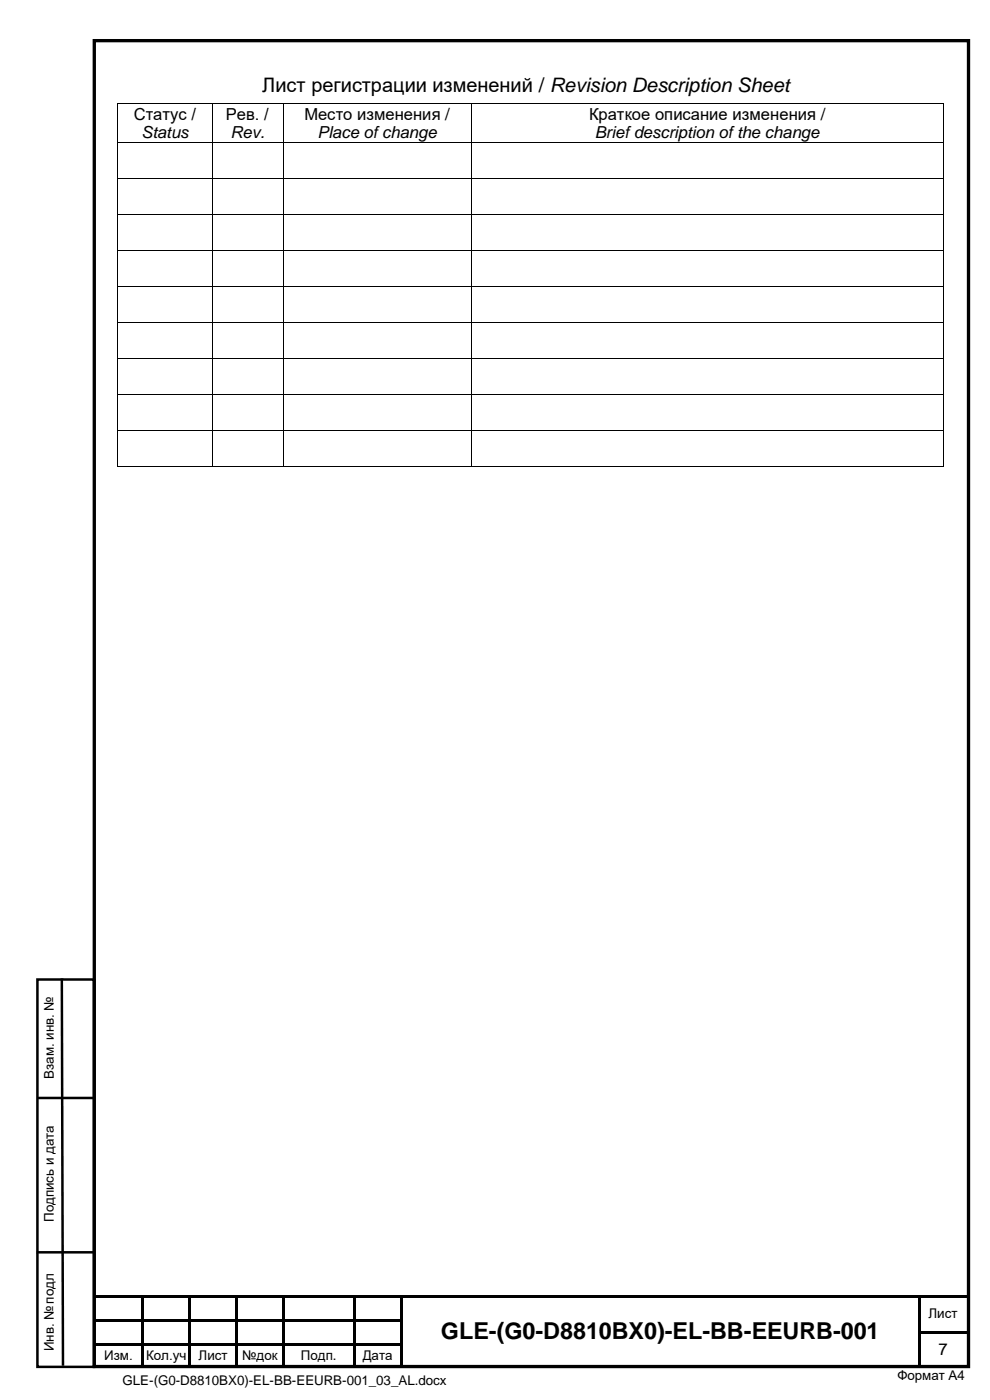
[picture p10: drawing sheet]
<svg xmlns="http://www.w3.org/2000/svg" width="210mm" height="297mm" viewBox="0 0 210 297" stroke-linecap="round" stroke-linejoin="round" font-family="sans-serif">
<defs><g id="words">
<text font-size="5" x="93.5" y="284.1">GLE-(G0-D8810BX0)-EL-BB-EEURB-001</text>
<text font-size="4.2" x="55.6" y="19.6">Лист регистрации изменений / Revision Description Sheet</text>
<g font-size="3.5">
<text x="28.4" y="25.4">Статус /</text>
<text x="30" y="29.4">Status</text>
<text x="47.9" y="25.4">Рев. /</text>
<text x="48.9" y="29.4">Rev.</text>
<text x="64.6" y="25.4">Место изменения /</text>
<text x="67.4" y="29.4">Place of change</text>
<text x="125" y="25.4">Краткое описание изменения /</text>
<text x="126.2" y="29.4">Brief description of the change</text>
<text x="199.1" y="287.4">7</text>
</g>
<g font-size="2.8">
<text x="11.4" y="228.8" transform="rotate(-90 11.4 228.8)">Взам. инв. №</text>
<text x="11.4" y="259.2" transform="rotate(-90 11.4 259.2)">Подпись и дата</text>
<text x="197" y="279.7">Лист</text>
<text x="11.4" y="286.7" transform="rotate(-90 11.4 286.7)">Инв. № подл</text>
<text x="22.1" y="288.6">Изм.</text>
<text x="26" y="293.8">GLE-(G0-D8810BX0)-EL-BB-EEURB-001_03_AL.docx</text>
<text x="31" y="288.6">Кол.уч</text>
<text x="42.1" y="288.6">Лист</text>
<text x="51.4" y="288.6">№док</text>
<text x="63.8" y="288.6">Подп.</text>
<text x="76.9" y="288.6">Дата</text>
<text x="190.4" y="292.8">Формат А4</text>
</g>
</g></defs>
<path d="M20 8.6h185.5v281.3h-185.5z" fill="none" stroke="#000" stroke-width=".71" stroke-linecap="butt"/>
<g fill="#000">
<path d="M24.9 21.9h.2v.2h-.2z" fill-rule="evenodd"/>
<path d="M24.9 21.9h.2v.2h-.2z" fill-rule="evenodd"/>
<path d="M24.9 30.1h.2v.2h-.2z" fill-rule="evenodd"/>
<path d="M24.9 37.8h.2v.2h-.2z" fill-rule="evenodd"/>
<path d="M45 21.9h.1v.2h-.1z" fill-rule="evenodd"/>
<path d="M45 30.1h.1v.2h-.1z" fill-rule="evenodd"/>
<path d="M45 37.8h.1v.2h-.1z" fill-rule="evenodd"/>
<path d="M60 21.9h.1v.2h-.1z" fill-rule="evenodd"/>
<path d="M60 30.1h.1v.2h-.1z" fill-rule="evenodd"/>
<path d="M60 37.8h.1v.2h-.1z" fill-rule="evenodd"/>
<path d="M100 21.9h.1v.2h-.1z" fill-rule="evenodd"/>
<path d="M100 30.1h.1v.2h-.1z" fill-rule="evenodd"/>
<path d="M100 37.8h.1v.2h-.1z" fill-rule="evenodd"/>
<path d="M200 21.9h.2v.2h-.2z" fill-rule="evenodd"/>
<path d="M200 21.9h.2v.2h-.2z" fill-rule="evenodd"/>
<path d="M200 30.1h.2v.2h-.2z" fill-rule="evenodd"/>
<path d="M200 37.8h.2v.2h-.2z" fill-rule="evenodd"/>
<path d="M24.9 45.4h.2v.2h-.2z" fill-rule="evenodd"/>
<path d="M24.9 53.1h.2v.2h-.2z" fill-rule="evenodd"/>
<path d="M45 45.4h.1v.2h-.1z" fill-rule="evenodd"/>
<path d="M45 53.1h.1v.2h-.1z" fill-rule="evenodd"/>
<path d="M60 45.4h.1v.2h-.1z" fill-rule="evenodd"/>
<path d="M60 53.1h.1v.2h-.1z" fill-rule="evenodd"/>
<path d="M100 45.4h.1v.2h-.1z" fill-rule="evenodd"/>
<path d="M100 53.1h.1v.2h-.1z" fill-rule="evenodd"/>
<path d="M200 45.4h.2v.2h-.2z" fill-rule="evenodd"/>
<path d="M200 53.1h.2v.2h-.2z" fill-rule="evenodd"/>
<path d="M24.9 60.7h.2v.2h-.2z" fill-rule="evenodd"/>
<path d="M24.9 68.4h.2v.1h-.2z" fill-rule="evenodd"/>
<path d="M24.9 76h.2v.2h-.2z" fill-rule="evenodd"/>
<path d="M45 60.7h.1v.2h-.1z" fill-rule="evenodd"/>
<path d="M45 68.4h.1v.1h-.1z" fill-rule="evenodd"/>
<path d="M45 76h.1v.2h-.1z" fill-rule="evenodd"/>
<path d="M60 60.7h.1v.2h-.1z" fill-rule="evenodd"/>
<path d="M60 68.4h.1v.1h-.1z" fill-rule="evenodd"/>
<path d="M60 76h.1v.2h-.1z" fill-rule="evenodd"/>
<path d="M100 60.7h.1v.2h-.1z" fill-rule="evenodd"/>
<path d="M100 68.4h.1v.1h-.1z" fill-rule="evenodd"/>
<path d="M100 76h.1v.2h-.1z" fill-rule="evenodd"/>
<path d="M200 60.7h.2v.2h-.2z" fill-rule="evenodd"/>
<path d="M200 68.4h.2v.1h-.2z" fill-rule="evenodd"/>
<path d="M200 76h.2v.2h-.2z" fill-rule="evenodd"/>
<path d="M24.9 83.6h.2v.2h-.2z" fill-rule="evenodd"/>
<path d="M24.9 91.3h.2v.1h-.2z" fill-rule="evenodd"/>
<path d="M24.9 98.9h.2v.2h-.2z" fill-rule="evenodd"/>
<path d="M24.9 98.9h.2v.2h-.2z" fill-rule="evenodd"/>
<path d="M45 83.6h.1v.2h-.1z" fill-rule="evenodd"/>
<path d="M45 91.3h.1v.1h-.1z" fill-rule="evenodd"/>
<path d="M45 98.9h.1v.2h-.1z" fill-rule="evenodd"/>
<path d="M60 83.6h.1v.2h-.1z" fill-rule="evenodd"/>
<path d="M60 91.3h.1v.1h-.1z" fill-rule="evenodd"/>
<path d="M60 98.9h.1v.2h-.1z" fill-rule="evenodd"/>
<path d="M100 83.6h.1v.2h-.1z" fill-rule="evenodd"/>
<path d="M100 91.3h.1v.1h-.1z" fill-rule="evenodd"/>
<path d="M100 98.9h.1v.2h-.1z" fill-rule="evenodd"/>
<path d="M200 83.6h.2v.2h-.2z" fill-rule="evenodd"/>
<path d="M200 91.3h.2v.1h-.2z" fill-rule="evenodd"/>
<path d="M200 98.9h.2v.2h-.2z" fill-rule="evenodd"/>
<path d="M200 98.9h.2v.2h-.2z" fill-rule="evenodd"/>
<path d="M20 274.9h10v.5h-10z" fill-rule="evenodd"/>
<path d="M30 275.4l.5 .1z" fill-rule="evenodd"/>
<path d="M30 274.9h.5v.5h-.5z" fill-rule="evenodd"/>
<path d="M30 275.5h.5v4.4h-.5z" fill-rule="evenodd"/>
<path d="M30.5 274.9h9.5v.5h-9.5z" fill-rule="evenodd"/>
<path d="M40 275.4l.5 .1z" fill-rule="evenodd"/>
<path d="M40 274.9h.5v.5h-.5z" fill-rule="evenodd"/>
<path d="M40 275.5h.5v4.4h-.5z" fill-rule="evenodd"/>
<path d="M40.5 274.9h9.4v.5h-9.4z" fill-rule="evenodd"/>
<path d="M49.9 275.4l.5 .1z" fill-rule="evenodd"/>
<path d="M49.9 274.9h.5v.5h-.5z" fill-rule="evenodd"/>
<path d="M49.9 275.5h.5v4.4h-.5z" fill-rule="evenodd"/>
<path d="M50.4 274.9h9.5v.5h-9.5z" fill-rule="evenodd"/>
<path d="M59.9 275.4l.5 .1z" fill-rule="evenodd"/>
<path d="M59.9 274.9h.5v.5h-.5z" fill-rule="evenodd"/>
<path d="M59.9 275.5h.5v4.4h-.5z" fill-rule="evenodd"/>
<path d="M60.4 274.9h14.5v.5h-14.5z" fill-rule="evenodd"/>
<path d="M74.9 275.4l.5 .1z" fill-rule="evenodd"/>
<path d="M74.9 274.9h.5v.5h-.5z" fill-rule="evenodd"/>
<path d="M74.9 275.5h.5v4.4h-.5z" fill-rule="evenodd"/>
<path d="M75.4 274.9h9.5v.5h-9.5z" fill-rule="evenodd"/>
<path d="M84.9 275.4l.5 .1z" fill-rule="evenodd"/>
<path d="M84.9 274.9h.5v.5h-.5z" fill-rule="evenodd"/>
<path d="M84.9 275.5h.5v4.4h-.5z" fill-rule="evenodd"/>
<path d="M85.4 274.9h109.4v.5h-109.4z" fill-rule="evenodd"/>
<path d="M194.8 275.4l.5 .1z" fill-rule="evenodd"/>
<path d="M194.8 274.9h.5v.5h-.5z" fill-rule="evenodd"/>
<path d="M194.8 275.5h.5v4.4h-.5z" fill-rule="evenodd"/>
<path d="M195.3 274.9h9.8v.5h-9.8z" fill-rule="evenodd"/>
<path d="M20 279.9h10v.5h-10z" fill-rule="evenodd"/>
<path d="M20 285h10v.5h-10z" fill-rule="evenodd"/>
<path d="M30 279.9h.5v.5h-.5z" fill-rule="evenodd"/>
<path d="M30 280.4h.5v2h-.5z" fill-rule="evenodd"/>
<path d="M30 282.4h.5v.6h-.5z" fill-rule="evenodd"/>
<path d="M30 283h.5v2h-.5z" fill-rule="evenodd"/>
<path d="M30 285h.5v.6h-.5z" fill-rule="evenodd"/>
<path d="M30 285.6h.5v4.4h-.5z" fill-rule="evenodd"/>
<path d="M30.5 279.9h9.5v.5h-9.5z" fill-rule="evenodd"/>
<path d="M30.5 285h9.5v.5h-9.5z" fill-rule="evenodd"/>
<path d="M40 279.9h.5v.5h-.5z" fill-rule="evenodd"/>
<path d="M40 280.4h.5v2h-.5z" fill-rule="evenodd"/>
<path d="M40 282.4h.5v.6h-.5z" fill-rule="evenodd"/>
<path d="M40 283h.5v2h-.5z" fill-rule="evenodd"/>
<path d="M40 285h.5v.6h-.5z" fill-rule="evenodd"/>
<path d="M40 285.6h.5v4.4h-.5z" fill-rule="evenodd"/>
<path d="M40.5 279.9h9.4v.5h-9.4z" fill-rule="evenodd"/>
<path d="M40.5 285h9.4v.5h-9.4z" fill-rule="evenodd"/>
<path d="M49.9 279.9h.5v.5h-.5z" fill-rule="evenodd"/>
<path d="M49.9 280.4h.5v2h-.5z" fill-rule="evenodd"/>
<path d="M49.9 282.4h.5v.6h-.5z" fill-rule="evenodd"/>
<path d="M49.9 283h.5v2h-.5z" fill-rule="evenodd"/>
<path d="M49.9 285h.5v.6h-.5z" fill-rule="evenodd"/>
<path d="M49.9 285.6h.5v4.4h-.5z" fill-rule="evenodd"/>
<path d="M50.4 279.9h9.5v.5h-9.5z" fill-rule="evenodd"/>
<path d="M50.4 285h9.5v.5h-9.5z" fill-rule="evenodd"/>
<path d="M59.9 279.9h.5v.5h-.5z" fill-rule="evenodd"/>
<path d="M59.9 280.4h.5v2h-.5z" fill-rule="evenodd"/>
<path d="M59.9 282.4h.5v.6h-.5z" fill-rule="evenodd"/>
<path d="M59.9 283h.5v2h-.5z" fill-rule="evenodd"/>
<path d="M59.9 285h.5v.6h-.5z" fill-rule="evenodd"/>
<path d="M59.9 285.6h.5v4.4h-.5z" fill-rule="evenodd"/>
<path d="M60.4 279.9h14.5v.5h-14.5z" fill-rule="evenodd"/>
<path d="M60.4 285h14.5v.5h-14.5z" fill-rule="evenodd"/>
<path d="M74.9 279.9h.5v.5h-.5z" fill-rule="evenodd"/>
<path d="M74.9 280.4h.5v2h-.5z" fill-rule="evenodd"/>
<path d="M74.9 282.4h.5v.6h-.5z" fill-rule="evenodd"/>
<path d="M74.9 283h.5v2h-.5z" fill-rule="evenodd"/>
<path d="M74.9 285h.5v.6h-.5z" fill-rule="evenodd"/>
<path d="M74.9 285.6h.5v4.4h-.5z" fill-rule="evenodd"/>
<path d="M75.4 279.9h9.5v.5h-9.5z" fill-rule="evenodd"/>
<path d="M75.4 285h9.5v.5h-9.5z" fill-rule="evenodd"/>
<path d="M84.9 279.9h.5v.5h-.5z" fill-rule="evenodd"/>
<path d="M84.9 280.4h.5v2h-.5z" fill-rule="evenodd"/>
<path d="M84.9 282.4h.5v.6h-.5z" fill-rule="evenodd"/>
<path d="M84.9 283h.5v2h-.5z" fill-rule="evenodd"/>
<path d="M84.9 285h.5v.6h-.5z" fill-rule="evenodd"/>
<path d="M84.9 285.6h.5v4.4h-.5z" fill-rule="evenodd"/>
<path d="M194.8 279.9h.5v.5h-.5z" fill-rule="evenodd"/>
<path d="M194.8 280.4h.5v2h-.5z" fill-rule="evenodd"/>
<path d="M194.8 282.4h.5v.6h-.5z" fill-rule="evenodd"/>
<path d="M194.8 283h.5v2h-.5z" fill-rule="evenodd"/>
<path d="M194.8 285h.5v.6h-.5z" fill-rule="evenodd"/>
<path d="M194.8 285.6h.5v4.4h-.5z" fill-rule="evenodd"/>
<path d="M195.3 282.4h9.8v.5h-9.8z" fill-rule="evenodd"/>
</g>
<path d="M7.9 207.8h12v82.2h-12zM13.1 207.6l.3 82.1M7.9 232.9h12M7.8 265.7h12" fill="none" stroke="#000" stroke-width=".53"/>
<g fill="none" stroke="#000" stroke-width=".21">
<path d="M25 22.1v8M25 30.3v7.5M25 38v7.4M25.1 22h19.9M25.1 30.2h19.9M25.1 37.9h19.9M45 22.1v8M45 30.3v7.5M45 38v7.4M45.1 22h14.9M45.1 30.2h14.9M45.1 37.9h14.9"/>
<path d="M60 22.1v8M60 30.3v7.5M60 38v7.4M60.1 22h39.9M60.1 30.2h39.9M60.1 37.9h39.9M100.1 22.1v8M100.1 30.3v7.5M100.1 38v7.4M100.1 22h99.9M100.1 30.2h99.9M100.1 37.9h99.9"/>
<path d="M200.1 22.1v8M200.1 30.3v7.5M200.1 38v7.4M25 45.6v7.5M25 53.3v7.4M25.1 45.5h19.9M25.1 53.2h19.9M45 45.6v7.5M45 53.3v7.4M45.1 45.5h14.9M45.1 53.2h14.9M60 45.6v7.5"/>
<path d="M60 53.3v7.4M60.1 45.5h39.9M60.1 53.2h39.9M100.1 45.6v7.5M100.1 53.3v7.4M100.1 45.5h99.9M100.1 53.2h99.9M200.1 45.6v7.5M200.1 53.3v7.4M25 60.9v7.5M25 68.5v7.5M25 76.2v7.4"/>
<path d="M25.1 60.8h19.9M25.1 68.5h19.9M25.1 76.1h19.9M45 60.9v7.5M45 68.5v7.5M45 76.2v7.4M45.1 60.8h14.9M45.1 68.5h14.9M45.1 76.1h14.9M60 60.9v7.5M60 68.5v7.5M60 76.2v7.4"/>
<path d="M60.1 60.8h39.9M60.1 68.5h39.9M60.1 76.1h39.9M100.1 60.9v7.5M100.1 68.5v7.5M100.1 76.2v7.4M100.1 60.8h99.9M100.1 68.5h99.9M100.1 76.1h99.9M200.1 60.9v7.5M200.1 68.5v7.5M200.1 76.2v7.4"/>
<path d="M25 83.8v7.5M25 91.4v7.5M25.1 83.7h19.9M25.1 91.4h19.9M25.1 99h19.9M45 83.8v7.5M45 91.4v7.5M45.1 83.7h14.9M45.1 91.4h14.9M45.1 99h14.9M60 83.8v7.5M60 91.4v7.5"/>
<path d="M60.1 83.7h39.9M60.1 91.4h39.9M60.1 99h39.9M100.1 83.8v7.5M100.1 91.4v7.5M100.1 83.7h99.9M100.1 91.4h99.9M100.1 99h99.9M200.1 83.8v7.5M200.1 91.4v7.5"/>
</g>
<use href="#words"/>
</svg>
